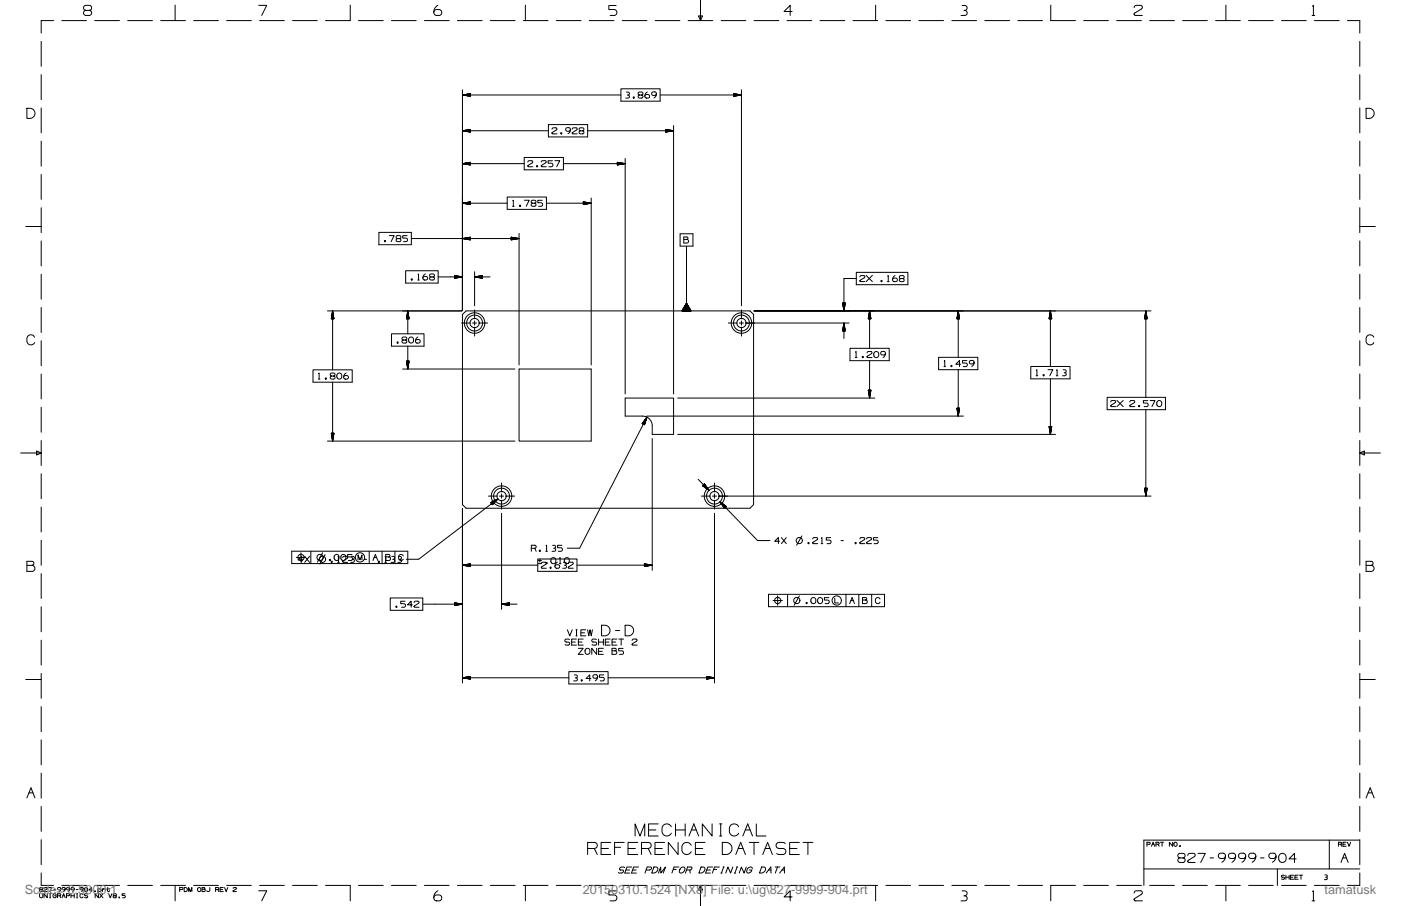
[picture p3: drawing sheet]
<svg xmlns="http://www.w3.org/2000/svg" width="432mm" height="279mm" viewBox="0 0 432 279" stroke-linecap="round" stroke-linejoin="round" font-family="sans-serif">
<defs><g id="words">
<g font-size="3.9" fill="#787878">
<text x="7.6" y="275.6">Scale= 0.5000:1</text>
<text x="179.6" y="275.6">20150310.1524 [NX8] File: u:\ug\827-9999-904.prt</text>
<text x="408.2" y="275.6">tamatusk</text>
</g>
</g></defs>
<g fill="none" stroke="#000" stroke-width=".31">
<path d="M12.7 12.8v7.7M16.5 6.4h-3.8v3.8M19 6.4h7.7M26 1.9l.4-.2h1.1a.78 .78 0 0 1 .7 .7 .78 .78 0 0 1-.7 .8 .78 .78 0 0 1 .7 .8 .78 .78 0 0 1-.7 .8h-1a.78 .78 0 0 1-.7-.8 .78 .78 0 0 1 .7-.8l-.7-.4zM26.5 3.2h1M29.2 6.4h7.6M39.4 6.4h7.6M49.5 6.4h7.6M54 1.6v4.8M59.7 6.4h7.6M69.8 6.4h7.7M79.7 1.7h2.5l-1.5 3.1"/>
<path d="M80 6.4h7.6M90.2 6.4h7.6M107.9 1.6v4.8h-7.6M110.5 6.4h7.6M120.6 6.4h7.7M130.8 6.4h7.6M134 3.1l1.4-.2a.92 .92 0 0 1 .8 .9 .92 .92 0 0 1-.8 1h-.9a.92 .92 0 0 1-.8-.7 .92 .92 0 0 1 .3-1zM135 1.7a2.26 2.26 0 0 0-1.3 2.2M141 6.4h7.6M151.1 6.4h7.6M161.3 6.4h7.6M161.9 1.6v4.8"/>
<path d="M171.4 6.4h7.7M181.6 6.4h7.6M189.9 1.7h-2.3v1.2h1.7a.91 .91 0 0 1 .8 .9 .91 .91 0 0 1-.8 1h-1.3M191.8 6.4h7.6M201.9 6.4h7.6M212.1 6.4h7.6M215.3 4.9h1.2l-.6 1.4zM215.9 0v6.4M222.2 6.4h7.7M232.4 6.4h7.6M242.6 6.4h7.6M244.1 3.5h-2.4l1.8-1.8v3.1"/>
<path d="M252.7 6.4h7.6M262.9 6.4h7.6M269.9 1.6v4.8M273 6.4h7.7M283.2 6.4h7.6M293.4 6.4h7.6M296.5 1.7h.9a.76 .76 0 0 1 .7 .8 .76 .76 0 0 1-.8 .7M297.1 3.2a.8 .8 0 0 1 1 .6 .8 .8 0 0 1-.7 1h-1.2M303.5 6.4h7.6M313.7 6.4h7.6M323.8 1.6v4.8h7.7M334 6.4h7.6"/>
<path d="M344.2 6.4h7.6M349.5 2.3l.4-.6h1.6a.6 .6 0 0 1 .6 .4 .6 .6 0 0 1-.3 .6l-2.1 1.3-.2 .4 .3 .4h2.3M354.3 6.4h7.6M364.5 6.4h7.6M374.6 6.4h7.7M377.8 1.6v4.8M384.8 6.4h7.6M395 6.4h7.6M404.4 4.8h.8M404.5 1.9l.3-.2v3.1M405.1 6.4h7.6M415.3 6.4h3.8v3.8"/>
<path d="M419.1 12.8v7.7M8.3 33.4h.9a1.55 1.55 0 0 1 1.6 1.6 1.55 1.55 0 0 1-1.6 1.5h-.9zM12.7 23v7.7M12.7 33.3v7.7M142.5 29.3l2.4-.4v.8zM142.5 27.7v68M142.5 29.3h48.9M142.8 29.3h2.1M142.9 29.2h2M143.2 29.4h1.7M143.4 29.2h1.5M143.7 29.5h1.2"/>
<path d="M143.8 29.1h1.1M144.1 29.6h.8M144.3 29h.6M144.6 29.6h.3M144.7 28.9h.2M144.9 39.9h.1M169 38.4h12.1v3.8h-12.1zM170.1 39.8l.4-.4h.9l.3 .3-.2 .4-1.3 .9M174.4 39.6l1.1-.2 .3 .8-.4 .2h-.8l-.2-.3zM175.8 39.9l-.2 .8-.5 .5M176.4 39.8l.3-.4h.9l.3 .3-.2 .4-1.3 .9M191.4 27.4h12.1v3.8h-12.1z"/>
<path d="M193.1 28.4h.5a.46 .46 0 0 1 .4 .5 .46 .46 0 0 1-.5 .4M193.4 29.3a.48 .48 0 0 1 .6 .4 .48 .48 0 0 1-.4 .5h-.7M197.1 29.3a.47 .47 0 0 0-.4 .5 .47 .47 0 0 0 .4 .4h.6a.48 .48 0 0 0 .4-.3 .48 .48 0 0 0-.1-.5M197.1 29.3h.6M197.8 29.3h.1M197.8 29.3a.46 .46 0 0 0 .4-.5 .46 .46 0 0 0-.5-.4h-.6a.47 .47 0 0 0-.4 .4 .47 .47 0 0 0 .4 .5M197.9 29.3l.1 .1M198.9 29.3l1-.1 .3 .7-.4 .3h-.8l-.3-.5zM199.5 28.4l-.6 .5-.2 .8M200.9 28.5l1-.1 .4 .6-.4 .4h-.7l-.3-.3zM202.3 28.9l-.2 .8-.5 .5M203.5 29.3h25"/>
<path d="M205.2 39.9v.8l2.4-.4M205.2 39.9l2.4 .4M205.2 39.9h.1M205.2 40h.5M207.6 38.7v82.8M226.1 28.9v.8l2.4-.4M226.1 28.9l2.4 .4M226.1 28.9h.2M226.1 28.9l.7 .1M226.1 29l1.1 .1M226.1 29.1l1.6 .1M226.1 29.2h2"/>
<path d="M226.5 29.6l-.4 .1M226.9 29.6h-.8M227.4 29.5h-1.3M227.8 29.4l-1.7 .1M228.3 29.3l-2.2 .1M228.5 27.7v66.6M419.1 23v7.7M419.1 33.3v7.7M421 33.4h1a1.55 1.55 0 0 1 1.5 1.6 1.55 1.55 0 0 1-1.5 1.5h-1zM12.7 43.5v7.7M12.7 53.8v7.7M142.5 50.5l2.4-.4v.8z"/>
<path d="M142.5 40.3l2.4-.4v.8zM142.5 50.5h19.1M142.5 40.3h26.5M142.8 50.4h2.1M142.8 40.4h2.1M142.9 50.5h2M143.1 40.2h1.8M143.1 40.4h1.8M143.2 50.4h1.7M143.4 50.6h1.5M143.5 40.2h1.4M143.5 40.5h1.4"/>
<path d="M143.7 50.3h1.2M143.8 50.7h1.1M144 40.1h.9M144.1 40.6h.8M144.3 50.2h.6M144.3 50.8h.6M144.4 40h.5M144.6 40.7h.3M144.7 50.1h.2M144.7 50.8h.2M161.6 48.6h12.1v3.8h-12.1zM162.7 50l.3-.4 1.1 .1v.4l-1.4 1.1 .2 .2h1.3"/>
<path d="M166.8 50l.4-.4 1.1 .1v.4l-1.5 1.1 .2 .2h1.4M170.1 41l.2 .3h1.4M170.2 41h-.1M170.3 49.6h-1.4v.7h1a.55 .55 0 0 1 .5 .6 .55 .55 0 0 1-.5 .5h-.7M171 49.6h1.5l-.9 1.8M173.7 50.5h19M176.4 41l.1 .3h1.4M176.4 41h.1M178.9 40.3a.47 .47 0 0 0-.4 .5 .47 .47 0 0 0 .4 .5h.6a.47 .47 0 0 0 .5-.5 .47 .47 0 0 0-.4-.5M178.9 40.3a.47 .47 0 0 1-.4-.4 .47 .47 0 0 1 .4-.5h.6a.47 .47 0 0 1 .5 .5 .47 .47 0 0 1-.5 .4h.1M178.9 40.3h.6M181.1 40.3h26.5"/>
<path d="M190.3 50.1v.8l2.4-.4M190.3 50.1l2.4 .4M190.3 50.1h.2M190.3 50.1l.6 .1M190.3 50.2l1.3 .1M190.3 50.3l1.7 .1M190.3 50.4h2.2M190.5 50.8l-.2 .1M190.9 50.8h-.6M191.4 50.7h-1.1M191.9 50.6l-1.6 .1M192.3 50.5l-2 .1"/>
<path d="M192.7 48.9v72.6M205.2 40l1 .1M205.2 40.1l1.4 .1M205.2 40.2h1.9M205.6 40.7h-.4M206 40.6h-.8M206.6 40.5l-1.4 .1M207.1 40.4l-1.9 .1M207.4 40.4h-2.2M419.1 43.5v7.7M419.1 53.8v7.7M7.9 69.8h4.8"/>
<path d="M12.7 64.1v7.6M12.7 74.3v7.7M116.8 71.7h10v3.8h-10zM120 72.7h1.5l-.9 1.8M122.5 73.6a.47 .47 0 0 0-.4 .5 .47 .47 0 0 0 .4 .4h.6a.47 .47 0 0 0 .5-.4 .47 .47 0 0 0-.4-.5M122.5 73.6a.47 .47 0 0 1-.4-.5 .47 .47 0 0 1 .4-.4h.6a.47 .47 0 0 1 .5 .4 .47 .47 0 0 1-.5 .5h.1M122.5 73.6h.6M125.5 72.7h-1.4v.7h1a.55 .55 0 0 1 .5 .6 .55 .55 0 0 1-.5 .5h-.7M126.8 73.6h33.2M142.5 62.7l2.4-.4v.8zM142.5 73.6l2.4-.4v.8zM142.5 62.7h13.8"/>
<path d="M142.8 62.7h2.1M142.8 73.5h2.1M142.9 62.6h2M142.9 73.6h2M143.2 62.8h1.7M143.2 73.5h1.7M143.4 62.5h1.5M143.4 73.7h1.5M143.7 62.9h1.2M143.7 73.4h1.2M143.8 73.8h1.1M143.8 62.4h1.1"/>
<path d="M144.1 62.9h.8M144.1 73.3h.8M144.3 62.4h.6M144.3 73.9h.6M144.6 63h.3M144.6 73.2h.3M144.7 62.3h.2M144.7 73.9h.2M156.3 60.8h12.1v3.8h-12.1zM157.6 73.2v.8l2.4-.4M157.6 73.2l2.4 .4M157.6 73.2h.3"/>
<path d="M157.6 73.2l.8 .1M157.6 73.3l1.2 .1M157.6 73.4l1.7 .1M157.6 73.5h2.2M157.8 73.9l-.2 .1M158 63.6h.5M158.1 61.9l.1-.1v1.8M158.2 73.9h-.6M158.7 73.8h-1.1M159.1 73.7l-1.5 .1M159.6 73.6l-2 .1M160 72v40.5"/>
<path d="M161.6 61.8h1.5l-.9 1.8M164.2 62.7a.47 .47 0 0 0-.5 .4 .47 .47 0 0 0 .5 .5h.5a.47 .47 0 0 0 .5-.4 .47 .47 0 0 0-.4-.5M164.2 62.7h.5M164.8 62.7a.46 .46 0 0 0 .4-.5 .46 .46 0 0 0-.5-.4h-.5a.47 .47 0 0 0-.5 .4 .47 .47 0 0 0 .5 .5M164.8 62.7h.1M167.1 61.8h-1.3v.7h1a.55 .55 0 0 1 .4 .6 .55 .55 0 0 1-.4 .5h-.8M168.4 62.7h13.8M179.8 62.3v.8l2.4-.4M179.8 62.3l2.4 .4M179.8 62.3h.2M179.8 62.3l.7 .1M179.8 62.4h1.1"/>
<path d="M179.8 62.5h1.6M179.8 62.5l2 .1M180.2 63l-.4 .1M180.6 62.9l-.8 .1M181.1 62.9h-1.3M181.5 62.8h-1.7M182 62.7l-2.2 .1M182.2 61.1v51.4M209.6 72.1h4v3.8h-4zM210.8 73.8h.9a.38 .38 0 0 0 .3-.4 .38 .38 0 0 0-.3-.3h-.9v1.9h.9a.56 .56 0 0 0 .5-.6 .56 .56 0 0 0-.5-.6M211.6 75.9v20M419.1 64.1v7.6"/>
<path d="M419.1 74.3v7.7M419.1 69.8h4.8M12.7 84.6v7.7M12.7 94.8v7.7M100.9 95.9h41.5M102.1 98.2v.1M102.2 97.8v.5M102.3 97.3v1M102.3 96.9v1.4M102.4 96.4v1.9M102.5 95.9l.4 2.4h-.8zM102.5 95.9v18.2"/>
<path d="M102.5 96v2.3M102.6 96.4v1.9M102.7 96.9v1.4M102.8 97.3v1M102.8 97.8v.5M102.9 98.2v.1M125 83.5h10v3.8h-10zM125.3 98.1v.2M125.4 97.6v.7M125.5 97.2v1.1M125.5 96.7v1.6M125.6 96.3v2"/>
<path d="M125.7 95.9l.4 2.4h-.8zM125.7 95.9v7M125.7 96.1v2.2M125.8 96.6v1.7M125.9 97v1.3M125.9 97.5v.8M126 97.9v.4M128.7 86.3h.5M128.8 84.6l.2-.1v1.8M130.5 85.4h1.1l.1 .8-1.1 .1-.3-.4zM131.1 84.5l-.6 .5-.2 .8M132.5 84.6l.9-.1a.47 .47 0 0 1 .5 .4 .47 .47 0 0 1-.5 .5 .47 .47 0 0 1 .5 .5 .47 .47 0 0 1-.5 .4h-.5a.47 .47 0 0 1-.5-.4 .47 .47 0 0 1 .5-.5l-.5-.2z"/>
<path d="M132.9 85.4h.5M135 85.4h7.5M140.1 85l2.4 .4-2.4 .4zM140.1 85h.2M140.1 85.1h.5M140.1 85.1l1 .1M140.1 85.2l1.6 .1M140.1 85.3h2.1M140.5 85.7l-.4 .1M140.9 85.7h-.8M141.4 85.6h-1.3M141.9 85.5l-1.8 .1"/>
<path d="M142.2 99.6h2.8M142.3 85.4l-2.2 .1M143.6 95.9h87.6l1.1 1.1v58.6l-1.1 1.1h-87.6l-1.1-1.1v-58.6zM145.6 99.6h1.3M146.3 85.4l2.4-.4v.8zM146.3 83.8v10.5M146.3 95.6v2.7M146.3 99v1.3M146.3 85.4h4.7M146.5 85.4h2.2M146.7 85.3h2M147 85.5h1.7"/>
<path d="M147.1 85.3h1.6M147.4 85.6h1.3M147.5 99.6h2.8M147.7 85.2h1M147.9 85.7h.8M148.2 85.1h.5M148.3 85.7h.4M148.5 85h.2M210.2 95.8v.1M210.3 95.7v.2M210.4 95.6v.3M210.5 95.4v.5"/>
<path d="M210.5 95.3v.6M210.6 95.2v.7M210.7 95v.9M210.8 94.9v1M210.8 94.8v1.1M210.9 94.6v1.3M211 94.5v1.4M211.1 94.4v1.5M211.1 94.2v1.7M211.2 94.1v1.8M211.3 94v1.9M211.4 93.8v2.1"/>
<path d="M211.5 93.7v2.2M211.5 93.6v2.3M211.6 93.5v2.4M211.7 93.7v2.2M211.8 93.8v2.1M211.9 93.9v2M211.9 94.1v1.8M212 94.2v1.7M212.1 94.3v1.6M212.2 94.5v1.4M212.3 94.6v1.3M212.3 94.8v1.1"/>
<path d="M212.4 94.9v1M212.5 95v.9M212.6 95.2v.7M212.6 95.3v.6M212.7 95.4v.5M212.8 95.6v.3M212.9 95.7v.2M213 95.8v.1M224.5 99.6h2.8M227.9 99.6h1.3M228.5 95.6v2.7M228.5 99v1.3"/>
<path d="M229.8 99.6h31.9M232.4 95.9h122.3M259.7 93.5h.8l-.4 2.4zM259.7 93.5l.1 .3M259.8 93.5v.8M259.9 93.5v1.2M259.9 93.5l.1 1.7M260 93.5l.1 2.2M260.1 99.8v2.2M260.1 99.6l.4 2.4h-.8M260.1 99.6v4.8M260.1 99.6l-.4 2.4"/>
<path d="M260.2 100v2M260.2 93.5v2M260.3 93.5l-.1 1.5M260.4 93.5l-.1 1.1M260.5 93.5l-.1 .6M260.5 93.5v.2M263.9 84h15.9v3.8h-15.9zM263.9 85.9h-3.8v10M265 85.4l.4-.4 1.1 .1v.4l-1.5 1.1 .2 .2h1.4M266.9 84.9l2 1.9M267.6 98.2v.1M267.7 97.8v.5"/>
<path d="M267.8 97.3v1M267.9 96.9v1.4M267.9 96.4v1.9M268 95.9l.4 2.4h-.8zM268 95.9v11.5M268 96v2.3M268.1 96.4v1.9M268.2 96.9v1.4M268.3 97.5v.8M268.4 97.9v.4M268.9 84.9l-2 1.9M273.5 86.8h.5"/>
<path d="M273.6 85.1l.2-.1v1.8M275.2 86l1.1-.2 .2 .8-.3 .2h-.8l-.3-.3zM275.9 85l-.6 .5-.2 .8M277.6 85.9a.47 .47 0 0 0-.4 .5 .47 .47 0 0 0 .4 .4h.6a.48 .48 0 0 0 .5-.3 .48 .48 0 0 0-.2-.5M277.6 85.9h.6M278.3 85.9l.1 .1M278.3 85.9a.46 .46 0 0 0 .4-.5 .46 .46 0 0 0-.5-.4h-.6a.47 .47 0 0 0-.4 .4 .47 .47 0 0 0 .4 .5M278.3 85.9h.1M278.4 86h.1M295 97.9v.4M295.1 97.5v.8M295.1 97v1.3"/>
<path d="M295.2 96.6v1.7M295.3 96.1v2.2M295.3 95.9l.4 2.4h-.8zM295.3 95.9v14.3M295.4 96.3v2M295.5 96.7v1.6M295.6 97.2v1.1M295.6 97.6v.7M295.7 98.1v.2M323.3 98.2v.1M323.4 97.8v.5M323.5 97.3v1"/>
<path d="M323.6 96.9v1.4M323.7 96.4v1.9M323.7 96v2.3M323.7 95.9l.4 2.4h-.8zM323.7 95.9v17.1M323.8 96.4v1.9M323.9 96.9v1.4M324 97.3v1M324.1 97.8v.5M324.1 98.2v.1M352.8 98.2v.1M352.8 97.8v.5"/>
<path d="M352.9 97.3v1M353 96.9v1.4M353.1 96.4v1.9M353.2 95.9l.4 2.4h-.8zM353.2 95.9v26.6M353.2 96v2.3M353.2 96.4v1.9M353.3 96.9v1.4M353.4 97.3v1M353.5 97.9v.4M353.6 98.2v.1M419.1 84.6v7.7"/>
<path d="M419.1 94.8v7.7M10.7 104a1.25 1.25 0 0 0-1.4-.7 1.25 1.25 0 0 0-1 1.2v.6a1.25 1.25 0 0 0 1 1.2 1.25 1.25 0 0 0 1.4-.7M12.7 105.1v7.7M12.7 115.3v7.7M96.5 114.1h12.1v3.8h-12.1zM98.1 116.9h.5M98.2 115.2l.2-.2v1.9M102.2 116a.47 .47 0 0 0-.4 .4 .47 .47 0 0 0 .4 .5h.6a.47 .47 0 0 0 .5-.4 .47 .47 0 0 0-.4-.5M102.2 116h.6M102.5 117.9v18.1M102.9 116a.46 .46 0 0 0 .4-.5 .46 .46 0 0 0-.5-.5h-.6a.47 .47 0 0 0-.4 .5 .47 .47 0 0 0 .4 .5M102.9 116h.1"/>
<path d="M106.1 115.9h1l.3 .7-.5 .3h-.7l-.3-.5zM106.7 115l-.6 .6-.2 .8M120.7 102.9h10v3.9h-10zM124.1 113.8h34.6M124.4 104.9a.47 .47 0 0 0-.5 .4 .47 .47 0 0 0 .5 .5h.5a.47 .47 0 0 0 .5-.4 .47 .47 0 0 0-.4-.5M124.4 104.9h.5M125 104.8a.46 .46 0 0 0 .4-.4 .46 .46 0 0 0-.5-.5h-.5a.47 .47 0 0 0-.5 .5 .47 .47 0 0 0 .5 .5M125 104.8v.1M125.3 111.4v.2M125.3 111.4l.1 .7M125.4 111.4l.1 1.1M125.5 111.4v1.6"/>
<path d="M125.6 111.4v2M125.7 106.8v7M125.8 111.4l-.1 2.2M125.8 111.4v1.7M125.9 111.4v1.3M126 111.4l-.1 .8M126.1 111.4l-.1 .4M126.1 111.4h-.8l.4 2.4M126.1 111.4l-.4 2.4M128.2 104.9l1-.1 .3 .7-.3 .3-.9-.1-.2-.3zM128.8 103.9l-.6 .6-.1 .8M146.3 100.9v2.7"/>
<path d="M160 113.8h22.2v22.2h-22.2zM228.5 100.9v2.7M259.8 101.7v.3M259.8 101.2v.8M259.9 100.8v1.2M260 100.3v1.7M260.2 100.5v1.5M260.3 100.9v1.1M260.4 101.4v.6M260.5 101.8v.2M262 107.4h12.1v3.8h-12.1zM263.6 110.3h.5"/>
<path d="M263.7 108.6l.2-.2v1.9M267.2 108.8l.4-.4 1.1 .1v.5l-1.5 1 .2 .3h1.4M268 111.2v11.6M271.5 108.6l1.1-.2 .3 .8-.5 .3-.7-.1-.3-.4zM272.9 109.1l-.2 .6-.5 .5M272.9 108.9v.2M289.3 110.2h12.1v3.8h-12.1zM290.9 113.1h.5M291 111.3l.2-.1v1.9M295.3 114v14.3M296.1 112.3h-1.5l1.1-1.1v1.9M298 111.2h-1.4v.8h1a.55 .55 0 0 1 .5 .5 .55 .55 0 0 1-.4 .6h-.8"/>
<path d="M298.9 111.3l1.1-.1 .2 .7-.4 .3h-.8l-.2-.3zM300.2 111.8l-.1 .7-.6 .5M300.2 111.7v.1M317.7 113h12.1v3.8h-12.1zM319.3 115.9h.5M319.4 114.2l.2-.2v1.9M323 114h1.5l-.9 1.9M323.7 116.8v17.2M325.6 115.9h.5M325.6 114.2l.2-.2v1.9M327.7 114h.5a.46 .46 0 0 1 .4 .5 .46 .46 0 0 1-.5 .4M328 114.9a.48 .48 0 0 1 .6 .4 .48 .48 0 0 1-.4 .6h-.7"/>
<path d="M419.1 105.1v7.7M419.1 115.3v7.7M423.4 104a1.25 1.25 0 0 0-1.4-.7 1.25 1.25 0 0 0-1 1.2v.6a1.25 1.25 0 0 0 1 1.2 1.25 1.25 0 0 0 1.4-.7M6.3 139.7h6.4M11.3 139.1l1.4 .6-1.4 .6zM12.7 125.6v7.7M12.7 135.9v7.6M100.9 136h57.8M102.1 133.6v.1M102.1 133.6l.1 .5M102.2 133.6l.1 1M102.3 133.6v1.4"/>
<path d="M102.4 133.6v1.9M102.6 133.6l-.1 2.4M102.7 133.6l-.1 1.9M102.7 133.6v1.4M102.8 133.6v1M102.9 133.6l-.1 .5M102.9 133.6v.1M102.9 133.6h-.8l.4 2.4M102.9 133.6l-.4 2.4M192.7 122.8h14.9v11.2h-6.6l-.1-3.4-.4-1-.8-.8-1.4-.5h-5.6zM198 130.6h-.1M198.1 130.4l-.1 .2"/>
<path d="M198.2 130.3l-.2 .3M198.2 130.2l-.2 .5M198.3 130.1l-.3 .6M198.6 129.7l-.5 1M198.7 130.8v.1M198.8 130.6l-.2 .4M198.8 129.5l-.7 1.2M198.8 130.5l-.2 .4M198.9 130.3l-.3 .6M198.9 130.2l-.4 .7M199 129.8l-.5 1.1M199.1 129.1l-.9 1.6 .7-1.4"/>
<path d="M199.2 129l-1 1.8M199.2 129.3l-.8 1.6M199.3 128.3h97.6M199.3 128.9l-.9 1.9 .9-1.8M199.4 128.7l-.8 2.3-.7-.4M199.4 128.7l-20.8 40.4h-3.8M199.4 128.7l-1.5 1.9M201 135.2v40.7M208.9 134h116.4M208.9 122.8h60.7M267.6 120.4h.8l-.4 2.4zM267.6 120.4h.1"/>
<path d="M267.6 120.4l.1 .5M267.7 120.4l.1 .9M267.8 120.4l.1 1.4M267.9 120.4v1.8M268.1 120.4l-.1 2.3M268.2 120.4l-.1 1.8M268.3 120.4l-.1 1.4M268.3 120.4v.8M268.4 120.4v.3M294.9 125.9l.1 .4M295 125.9l.1 .8M295.1 125.9v1.3"/>
<path d="M295.2 125.9v1.7M295.2 125.9l.1 2.2M295.5 125.9l-.1 2M295.5 125.9v1.6M295.6 125.9v1.1M295.7 125.9l-.1 .7M295.7 125.9v.2M295.7 125.9h-.8l.4 2.4M295.7 125.9l-.4 2.4M323.3 131.6h.1M323.4 131.6v.5M323.5 131.6v.9"/>
<path d="M323.5 131.6l.1 1.4M323.6 131.6l.1 1.8M323.7 131.6v2.3M323.9 131.6l-.1 1.8M324 131.6l-.1 1.4M324 131.6v.9M324.1 131.6v.5M324.1 131.6h.1M324.1 131.6h-.8l.4 2.4M324.1 131.6l-.4 2.4M341.2 122.5h18v3.8h-18zM342.3 123.9l.4-.4 1.1 .1v.5l-1.5 1.1 .2 .2h1.4"/>
<path d="M344.3 123.5l1.9 1.9M346.2 123.5l-1.9 1.9M348.2 123.9l.4-.4 1.1 .1v.5l-1.5 1.1 .2 .2h1.4M353.2 126.3v26.7M353.7 123.5h-1.3v.8h1a.55 .55 0 0 1 .5 .5 .55 .55 0 0 1-.5 .6h-.8M354.5 123.5h1.5l-1 1.9M419.1 139.7l1.4-.6v1.2zM419.1 125.6v7.7M419.1 135.9v7.6M419.1 139.7h6.3M12.7 146.1v7.7M12.7 156.4v7.7"/>
<path d="M142.5 156.9v53.7M150.6 153h2.7M151.3 155h.1M151.5 154.9l-.2 .1M151.6 154.8l-.3 .2M151.9 154.7l-.5 .4M151.9 155.5l-.1 .1M152 155.4l-.3 .2M152.1 155.3l-.4 .3M152.2 154.5l-.8 .6 .6-.5M152.2 155.1l-.5 .5M152.5 154.9l-.8 .6"/>
<path d="M152.6 154.3l-1.2 .8 .9-.6M152.7 154.7l-1 .8M152.7 154.3l-1.2 .9M152.9 154.5l-1.3 1 1.2-.9M153.1 154l-1.6 1.2 1.3-1M153.2 154.1l-1.6 1.3M153.4 153.9l-1.9 1.4M153.5 153.9l-1.7 1.7-.5-.6M153.5 153.9l-24.5 18.6h-3.8M153.5 153.9l-2.2 1.1M154 153h1.2M154.6 149v2.7"/>
<path d="M154.6 152.4v1.2M154.6 154.3v2.7M154.6 158.3v29.6M155.9 153h2.7M215.2 147.8l3.3 3.4M216.2 153h2.7M216.5 149.8l.6-.6 1.4 2zM216.5 149.8l.2 .1M216.7 149.6l1.3 1.2M216.8 149.5l1.5 1.6M216.8 150l-.2-.3 .5 .5M216.9 149.4l1.4 1.5"/>
<path d="M216.9 149.4l1.1 1.1M217 149.3l.8 .9M217.1 149.2l.1 .2M217.1 149.2l.1 .1M217.3 149.5l-.2-.2 .4 .5M217.5 150.5l-.8-.8 .9 .9M219.6 153h1.2M220.2 149v2.7M220.2 152.4v1.2M220.2 154.3v2.7M220.2 158.3v52.3M221.5 153h133.2"/>
<path d="M221.9 154.7l2 1.5-.6 .6zM221.9 154.7l11.6 12h3.8M222 154.9l1.5 1.6M222.2 155l1.5 1.4-1.1-1.1M222.3 155.3l1.2 1.3M222.4 155.4l1.1 1.2M222.6 155.7l.8 .9M222.7 155.3l1 1.1M222.7 156l.7 .7M222.9 156.2l.4 .5-.2-.2M223.1 155.6l.7 .7M223.2 156.6l.1 .1"/>
<path d="M223.3 156.7v.1M223.3 155.8l.5 .5M223.6 156l.2 .2M223.7 156.1l.2 .1M223.8 156.2h.1M352.8 150.6h.1M352.8 150.6v.5M352.9 150.6v1M352.9 150.6l.1 1.4M353 150.6l.1 1.9M353.2 150.6v2.3M353.3 150.6l-.1 1.9"/>
<path d="M353.4 150.6l-.1 1.4M353.5 150.6l-.1 1M353.5 150.6v.3M353.6 150.6h.1M353.6 150.6h-.8l.4 2.4M353.6 150.6l-.4 2.4M419.1 146.1v7.7M419.1 156.4v7.7M8.3 174.4h1.6a.63 .63 0 0 0 .5-.7 .63 .63 0 0 0-.6-.6h-1.5v3.1h1.5a.93 .93 0 0 0 1-.9 .93 .93 0 0 0-1-.9M12.7 166.6v7.7M12.7 176.9v7.7M89.9 170h35.8v3.8h-35.8z"/>
<path d="M91.3 171.9h2.9M92.7 170.5v2.9M93.3 172.7h-1.5l1.2-1.1v1.8M93.9 171.6l1.5 1.8M95.4 171.6l-1.5 1.8M95.8 170v3.8M99.4 170.5l-1.6 2.9M100.2 171l-1.6 2.9M104.1 173.4h.5M104.2 171.7l.1-.1v1.8M105.6 172l.4-.4h.9l.3 .3-.2 .3-1.4 .9M105.6 173.2l.2 .2h1.4"/>
<path d="M105.6 173.1v.1M108.3 171.6h.5a.46 .46 0 0 1 .4 .5 .46 .46 0 0 1-.5 .4M108.5 171h-1.4v.8h1a.55 .55 0 0 1 .5 .5 .55 .55 0 0 1-.4 .5h-.8M108.6 172.5a.48 .48 0 0 1 .6 .4 .48 .48 0 0 1-.4 .5h-.7M110.3 172.7v-1.6l.7 1.6 .6-1.6v1.6M112.3 172.5h.7M113.8 170v3.8M114.9 172.8l.8-1.8 .7 1.8M115.3 171.9h.7M117.8 170v3.8M118.6 173.4h.5M118.7 171.7l.2-.1v1.8"/>
<path d="M118.9 171.7h1a.38 .38 0 0 0 .3-.4 .38 .38 0 0 0-.4-.3h-.9v1.8h.9a.56 .56 0 0 0 .6-.5 .56 .56 0 0 0-.6-.6M120.7 171.6h.6a.46 .46 0 0 1 .4 .5 .46 .46 0 0 1-.5 .4M121.1 172.5a.48 .48 0 0 1 .6 .4 .48 .48 0 0 1-.4 .5h-.8M121.7 170v3.8M122.8 171.6h.5a.46 .46 0 0 1 .4 .5 .46 .46 0 0 1-.4 .4M123.1 172.5a.48 .48 0 0 1 .6 .4 .48 .48 0 0 1-.4 .5h-.7M124.3 171.4a.75 .75 0 0 0-.9-.4 .75 .75 0 0 0-.5 .7v.4a.75 .75 0 0 0 .5 .7 .75 .75 0 0 0 .9-.4M142.5 174.3l2.4-.4v.8M142.5 174.3h23.2M142.5 174.3l2.4 .4M142.8 174.3h2.1M142.9 174.2h2"/>
<path d="M143.4 174.4h1.5M143.4 174.2h1.5M143.8 174.5h1.1M143.8 174.1h1.1M144.3 174.6h.6M144.3 174h.6M144.7 174.7h.2M144.7 173.9h.2M163.8 170v-1.9h1a.47 .47 0 0 1 .5 .5 .47 .47 0 0 1-.5 .5l.5 .9M163.8 169.1h1M165.7 172.4h12.1v3.8h-12.1zM165.9 173.8h1"/>
<path d="M165.9 172.9h1M166.4 172.4v.9M166.8 173.8l.4-.4 1.1 .1v.4l-1.5 1.1 .2 .2h1.4M168.2 170h.5M168.3 168.3l.2-.2v1.9M170.3 168.2h.6a.46 .46 0 0 1 .4 .5 .46 .46 0 0 1-.5 .4M170.7 169.1a.48 .48 0 0 1 .6 .3 .48 .48 0 0 1-.4 .6h-.8M171.2 174.4l1-.2 .3 .7-.5 .3h-.7l-.2-.4zM171.8 173.4l-.6 .5-.2 .8M172.4 173.8h.5M172.5 172.1l.1-.1v1.8M173.2 168.2h-1.3v.7h1a.55 .55 0 0 1 .4 .6 .55 .55 0 0 1-.4 .5h-.8"/>
<path d="M173.6 173.4h.6a.46 .46 0 0 1 .4 .5 .46 .46 0 0 1-.5 .4M174 174.3a.48 .48 0 0 1 .6 .4 .48 .48 0 0 1-.4 .5h-.7M175.1 173.8l.4-.4h.9l.3 .3-.2 .3-1.3 .9M175.1 175l.2 .2h1.4M175.2 174.9l-.1 .1M177.8 174.3h23.2M198.6 173.9l2.4 .4-2.4 .4zM198.6 173.9h.2M198.6 174h.7M198.6 174l1.1 .1M198.6 174.1l1.6 .1M198.6 174.2h2"/>
<path d="M198.8 174.7h-.2M199.3 174.6h-.7M199.7 174.5l-1.1 .1M200.2 174.4l-1.6 .1M200.8 174.3l-2.2 .1M240.3 166.9h-1.5l1.1-1.1v1.9M240.8 165.8l1.5 1.9M242.3 165.8l-1.5 1.9M247.1 165.3l-1.6 2.9M250.5 166.2l.3-.4h1l.2 .3-.1 .3-1.4 1M250.5 167.4l.2 .3h1.3M250.5 167.4h.1"/>
<path d="M253.1 167.7h.5M253.2 165.9l.1-.1v1.9M256 165.8h-1.3v.8h.9a.55 .55 0 0 1 .5 .5 .55 .55 0 0 1-.4 .6h-.8M259.2 166.7h.7M265 166.2l.4-.4 1 .1v.5l-1.4 1 .2 .3h1.3M267.1 166.2l.3-.4 1.1 .1v.5l-1.4 1 .2 .3h1.3M270.5 165.8h-1.3v.8h1a.55 .55 0 0 1 .5 .5 .55 .55 0 0 1-.5 .6h-.8M419.1 166.6v7.7M419.1 176.9v7.7M421 173.1h1.6a.63 .63 0 0 1 .6 .6 .63 .63 0 0 1-.5 .7 .93 .93 0 0 1 .8 .9 .93 .93 0 0 1-.9 .9h-1.6zM421 174.4h1.7M12.7 187.1v7.7"/>
<path d="M12.7 197.4v7.7M120.3 184.4h10v3.8h-10zM124.8 185.4h-1.3v.8h1a.55 .55 0 0 1 .5 .5 .55 .55 0 0 1-.5 .6h-.8M127.1 186.5h-1.5l1.1-1.1v1.9M127.6 185.8l.4-.4 1.1 .1v.5l-1.5 1 .2 .3h1.4M130.3 186.3h12.2M140.1 185.9l2.4 .4-2.4 .4zM140.1 185.9h.2M140.1 186h.7M140.1 186l1.1 .1M140.1 186.1l1.6 .1M140.1 186.2h2.1"/>
<path d="M140.3 186.7h-.2M140.8 186.6l-.7 .1M141.2 186.5l-1.1 .1M141.7 186.5h-1.6M142.3 186.4h-2.2M154.6 186.3l2.4-.4v.8M154.6 186.3h4.7M154.6 186.3l2.4 .4M154.8 186.4h2.2M155 186.2h2M155.4 186.5h1.6M155.4 186.2h1.6"/>
<path d="M155.9 186.5h1.1M155.9 186.1h1.1M156.3 186.6h.7M156.3 186h.7M156.8 186.7h.2M156.8 185.9h.2M174.9 194.2l.7 1.9 .8-1.9M175.5 197.3l-1-.2a.47 .47 0 0 0-.4 .4 .47 .47 0 0 0 .4 .5h.6a.47 .47 0 0 1 .5 .5 .47 .47 0 0 1-.5 .4l-.9-.1M176.2 198h1.1M177.5 196.1h.4M177.5 194.2h.4M177.7 197.1h-1.5v1.8h1.5"/>
<path d="M177.7 194.2v1.9M178.2 199.9h1.5l-1.5 1.9h1.5M178.3 198h1.1M179 195.2h1.2M179.7 197.1h-1.4v1.8h1.4M180.5 194.2h-1.5v1.9h1.5M181.1 194.2l.4 1.9 .3-1.9 .4 1.9 .4-1.9M183.8 197.3l-1-.2a.47 .47 0 0 0-.4 .4 .47 .47 0 0 0 .4 .5h.6a.47 .47 0 0 1 .5 .5 .47 .47 0 0 1-.5 .4l-.9-.1M183.9 199.9v1.9l-1.5-1.9v1.9M184.5 198h1.5M184.5 197.1v1.8M185.4 192.8h1a1.63 1.63 0 0 1 1.6 1.7 1.63 1.63 0 0 1-1.6 1.6h-1z"/>
<path d="M186 199.9h-1.5v1.9h1.5M186 197.1v1.8M186.6 198h1.1M188 197.1h-1.4v1.8h1.4M188.6 198h1.2M189.7 194.5h1.3M190.1 197.1h-1.5v1.8h1.5M190.7 197.1h1.5M191.4 197.1v1.8M192 200h-1.3v.7h1a.55 .55 0 0 1 .5 .5 .55 .55 0 0 1-.5 .6h-.8M192.7 192.8h.9a1.63 1.63 0 0 1 1.7 1.7 1.63 1.63 0 0 1-1.7 1.6h-.9zM194.8 197.5l.4-.4 1.1 .1v.4l-1.5 1.1 .2 .2h1.4"/>
<path d="M236.9 183.3h35.7v3.8h-35.7zM238.2 185.2h2.9M239.7 183.8v2.8M242.7 183.3v3.8M246.4 183.8l-1.6 2.8M255.4 184.3h-1.3v.8h1a.55 .55 0 0 1 .5 .5 .55 .55 0 0 1-.5 .5h-.8M257.3 184.4v1.5h1.1M260.7 183.3v3.8M261.9 186.1l.7-1.8 .8 1.8M262.3 185.2h.7M264.7 183.3v3.8M265.8 185h1a.38 .38 0 0 0 .3-.4 .38 .38 0 0 0-.4-.3h-.9v1.8h1a.56 .56 0 0 0 .5-.5 .56 .56 0 0 0-.5-.6"/>
<path d="M268.7 183.3v3.8M271.2 184.7a.75 .75 0 0 0-.8-.4 .75 .75 0 0 0-.6 .7v.4a.75 .75 0 0 0 .6 .7 .75 .75 0 0 0 .8-.4M419.1 187.1v7.7M419.1 197.4v7.7M7.9 209.5h4.8M12.7 207.7v7.7M12.7 217.9v7.7M142.5 209l2.4-.4v.8zM142.5 209h32.8M142.8 209h2.1M142.9 209.1h2M143.2 208.9h1.7"/>
<path d="M143.4 209.2h1.5M143.7 208.8h1.2M143.8 209.2h1.1M144.1 208.8h.8M144.3 209.3h.6M144.6 208.7h.3M144.7 209.4h.2M175.3 207.1h12.1v3.8h-12.1zM177 208.1h.5a.46 .46 0 0 1 .4 .5 .46 .46 0 0 1-.4 .4M177.4 209a.48 .48 0 0 1 .5 .4 .48 .48 0 0 1-.4 .6h-.7M180.6 200.1h.9l.3 .9a.75 .75 0 0 1-.7 .8 .75 .75 0 0 1-.8-.8zM182.1 209.2h-1.5l1.2-1.1v1.9"/>
<path d="M182.8 208.3l1.1-.2 .2 .8-.3 .2h-.8l-.3-.3zM184.2 208.6l-.2 .8-.6 .5M184.5 200.9h1.1M186.1 208.1h-1.3v.8h1a.55 .55 0 0 1 .4 .5 .55 .55 0 0 1-.4 .6h-.8M187.4 209h32.8M188.6 200.7h1a.38 .38 0 0 0 .3-.4 .38 .38 0 0 0-.3-.4h-1v1.9h1a.56 .56 0 0 0 .5-.6 .56 .56 0 0 0-.5-.5M217.8 208.6v.8l2.4-.4M217.8 208.6l2.4 .4M217.8 208.6l.4 .1M217.8 208.7l.8 .1M217.8 208.8h1.3M217.8 208.9h1.7"/>
<path d="M217.8 208.9l2.2 .1M218 209.4h-.2M218.5 209.3l-.7 .1M218.9 209.2l-1.1 .1M219.4 209.2h-1.6M219.8 209.1h-2M419.1 207.7v7.7M419.1 217.9v7.7M419.1 209.5h4.8M12.7 228.2v7.7M12.7 238.4v7.7M419.1 228.2v7.7"/>
<path d="M419.1 238.4v7.7M8.3 246.1l1.2-3.1 1.3 3.1M8.9 244.5h1.2M12.7 248.7v7.7M12.7 258.9v7.7M188.2 259.8h-2.9v3.7h2.9M192.4 259.8h-3v3.7M195.7 257.8v-3.7l1.5 3.7 1.5-3.7v3.7M196.5 259.8h-2.9v3.7h2.9M199.9 255.9h2.3M202.9 254.1h-3v3.7h3M204.8 259.8h-2.9v3.7h2.9"/>
<path d="M206.9 255a1.5 1.5 0 0 0-1.7-.9 1.5 1.5 0 0 0-1.2 1.5v.7a1.5 1.5 0 0 0 1.2 1.5 1.5 1.5 0 0 0 1.7-.9M208.2 255.9h3M208.2 254.1v3.7M209 259.8v3.7l-3-3.7v3.7M211.2 254.1v3.7M212.3 257.8l1.6-3.7 1.4 3.7M213.1 255.9h1.5M217.3 259.8h-3v3.7h3M219.5 254.1v3.7l-3-3.7v3.7M221.8 257.8h.7M221.8 254.1h.7M222.1 254.1v3.7"/>
<path d="M222.6 259.8h1.1a1.86 1.86 0 0 1 1.9 1.9 1.86 1.86 0 0 1-1.9 1.8h-1.1zM227.7 255a1.5 1.5 0 0 0-1.7-.9 1.5 1.5 0 0 0-1.2 1.5v.7a1.5 1.5 0 0 0 1.2 1.5 1.5 1.5 0 0 0 1.7-.9M229 257.8l1.5-3.7 1.4 3.7M229.7 255.9h1.5M230.9 259.8h3M232.4 259.8v3.7M233.1 254.1v3.7h3M246.4 259.8h-3v3.7h3M247.5 259.8h3M249 259.8v3.7M357.7 259.7h1M358.2 259.7v1.3"/>
<path d="M361.4 259.7v1.3l-1-1.3v1.3M409.7 259.1v8.9M414.9 259.7h-1v1.3h1M415.3 259.7l.5 1.3 .5-1.3M419.1 248.7v7.7M419.1 258.9v7.7M419.1 259.1h-66.6v13.9M421 246.1l1.3-3.1 1.2 3.1M421.7 244.5h1.2M12.2 275.6v.8a.5 .5 0 0 0 .5 .5 .5 .5 0 0 0 .5-.5v-.8M12.5 274.3l-.3 .3 .3 .4 .6-.1 .1-.4-.3-.2M12.5 274.3h.4"/>
<path d="M12.7 269.2v3.8h3.8M12.9 274.3l.3-.1-.1-.4-.7-.1-.2 .4 .3 .2M12.9 274.3h.1M13.6 274l.2-.3 .8 .2-1 .9M13.6 274.8l1 .2M13.6 274.8h.1M14.6 275.6v1.3l-1-1.3v1.3M15 273.7h1l-.7 1.3M15.3 276.9h.3M15.3 275.6h.3M15.5 275.6v1.3M16.6 274.3h.5"/>
<path d="M17.3 275.9a.5 .5 0 0 0-.6-.3 .5 .5 0 0 0-.4 .5v.3a.51 .51 0 0 0 .6 .5 .51 .51 0 0 0 .4-.7h-.5M17.7 276.9v-1.3l1 .2v.3l-.3 .1 .3 .7M17.7 276.2h.7M18.7 274.2l-.5 .7M18.7 274v.2M19 273h7.7M19.1 276.9l.5-1.3 .5 1.3M19.4 276.2h.5M20.1 274.2l-.5 .7M20.1 274v.2M20.5 276.2h.9l.1-.4-1-.2v1.3M21.5 274.2l-.5 .7"/>
<path d="M21.5 274v.2M21.9 276.2h1M21.9 275.6v1.3M22.9 274.2l-.5 .7M22.9 274v.2M22.9 275.6v1.3M23.5 274.3h.5M23.6 276.9h.3M23.6 275.6h.3M23.8 275.6v1.3M25.6 275.9a.5 .5 0 0 0-.6-.3 .5 .5 0 0 0-.4 .5v.3a.5 .5 0 0 0 .4 .4 .5 .5 0 0 0 .6-.2M25.6 274.2l-.5 .7"/>
<path d="M25.6 274v.2M27 275.7l-.7-.1-.3 .4 .9 .3 .1 .4h-.9M28.4 274.5h-1l.8-.8v1.3M29.2 273h7.6M30.2 275h.6a.42 .42 0 0 0 .4-.5 .42 .42 0 0 0-.4-.4h-.6v1.3M30.3 275.6v1.3l-1-1.3v1.3M30.7 275.6l1 1.3M31.5 274.1l.1 .9M31.6 274.4v.1M31.6 274.3v.1M31.7 275.6l-1 1.3M31.8 274.2l-.2 .1"/>
<path d="M31.8 274.2h.6l.2 .3M31.8 274.2h.1M33 274.1h.9M33.2 273.7v1.1l.3 .1 .3-.2M33.5 275.6l.5 1.3 .5-1.3M35 276.2v-.5l.6-.1 .3 .3-.3 .3M35 276.2h.1M35.1 276.2h.1M35.2 276.2l-.3 .3 .2 .4 .7-.1v-.4l-.2-.2M35.2 276.2h.4M35.6 276.2h.1M38.5 275.6h-.9v.5h.7l.3 .3-.2 .5h-.6"/>
<path d="M39.4 273h7.6M49.5 273h7.6M54 273v4.8M55.4 274.3h.8l.1-.4-.9-.2v1.3M56.8 273.7h.3a.62 .62 0 0 1 .6 .6 .62 .62 0 0 1-.6 .7h-.3zM58.1 275v-1.3l.5 1.3 .5-1.3v1.3M59.7 273h7.6M62.3 274.2h.6M63 274.2h-.1M63 274.2v-.4l-.7-.1v1.3h.6a.37 .37 0 0 0 .4-.4 .37 .37 0 0 0-.4-.4M63 274.2h.1M64.7 273.7v.8a.49 .49 0 0 1-.4 .4 .49 .49 0 0 1-.6-.2"/>
<path d="M66.4 275v-1.3l1 .1v.4l-.3 .1 .3 .7M66.4 274.3h.7M67.8 274.3h.8M68.8 273.7h-1v1.3h1M69.2 273.7l.5 1.3 .5-1.3M69.8 273h7.7M71.9 274l.2-.3 .8 .2-1 .9M71.9 274.8l1 .2M71.9 274.8h.1M79.7 274.7h2.5l-1.5 3.1M80 273h7.6M90.2 273h7.6"/>
<path d="M100.3 273h7.6v4.8M110.5 273h7.6M120.6 273h7.7M130.8 273h7.6M134 276.2l1.4-.2a.92 .92 0 0 1 .8 .9 .92 .92 0 0 1-.8 .9h-.9a.92 .92 0 0 1-.8-.6 .92 .92 0 0 1 .3-1zM135 274.7a2.26 2.26 0 0 0-1.3 2.2M141 273h7.6M151.1 273h7.6M161.3 273h7.6M161.9 273v4.8M171.4 273h7.7M181.1 263.5v-3.7h2.1a.93 .93 0 0 1 .9 .9 .93 .93 0 0 1-.9 1l.9 1.8"/>
<path d="M181.1 261.7h2.1M181.6 273h7.6M185.3 261.7h2.2M189.4 261.3h1.9M189.9 274.7h-2.3v1.3h1.7a.91 .91 0 0 1 .8 .9 .91 .91 0 0 1-.8 .9h-1.3M191.2 268.3h.1M191.3 268.3h.5a.5 .5 0 0 1 .3 .6 .5 .5 0 0 1-.6 .3l-.9-.1M191.8 273h7.6M192.5 267.6l-.9-.2a.5 .5 0 0 0-.6 .3 .5 .5 0 0 0 .2 .6M192.9 268.3h1.1M193.6 261.7h2.2M194.7 267.4h-1.5l-.6 1.8h1.4"/>
<path d="M195 268.3h1.1M196.8 267.4h-1.5l-.7 1.8h1.5M197.7 263.5v-3.7h2.1a.93 .93 0 0 1 .9 .9 .93 .93 0 0 1-.9 1l.9 1.8M197.7 261.7h2.1M199.1 268.3h1.1a.5 .5 0 0 0 .6-.3 .5 .5 0 0 0-.3-.6h-1l-.7 1.8M201.5 267.4h.6a.85 .85 0 0 1 .7 .8 .85 .85 0 0 1-.8 .9l-1.1 .1zM201.9 261.7h2.2M201.9 273h7.6M202.9 269.2l.7-1.8 .1 1.8 1.4-1.8-.7 1.8M207.5 268.1h.9M209.3 267.4h-1.5l-.7 1.8M209.8 267.7a.64 .64 0 0 1 .9-.4 .64 .64 0 0 1 .4 .8l-.2 .4a.78 .78 0 0 1-.7 .8 .78 .78 0 0 1-.8-.7z"/>
<path d="M211.2 269.2l.7-1.8h1.1a.5 .5 0 0 1 .2 .6 .5 .5 0 0 1-.6 .3l.1 .9M211.6 268.3h1M212.1 273h7.6M213 260.7a1.5 1.5 0 0 0-1.7-.9 1.5 1.5 0 0 0-1.1 1.5v.7a1.5 1.5 0 0 0 1.1 1.5 1.5 1.5 0 0 0 1.7-.8M214.3 261.7h2.3M215.9 273l.6 1.5h-1.2zM215.9 273v6.4M216.1 267.4h.5a.85 .85 0 0 1 .7 .8 .85 .85 0 0 1-.7 .9l-1.2 .1zM217.8 268.3h1.1M219.6 267.4h-1.5l-.6 1.8h1.5M219.9 268.1h1M221.7 267.4h-1.5l-.7 1.8"/>
<path d="M222.2 269.2h.3M222.2 273h7.7M222.9 267.4h.3M223 267.4l-.6 1.8M225.9 267.4l-.7 1.8-.8-1.8-.7 1.8M226.3 269.2h.4M226.8 263.5l1.5-3.7 1.5 3.7M227 267.4h.4M227.2 267.4l-.7 1.8M227.5 261.7h1.5M230 267.4l-.7 1.8-.8-1.8-.7 1.8M231.9 267.9a.81 .81 0 0 0-.9-.5 .81 .81 0 0 0-.7 .7l-.1 .4a.7 .7 0 0 0 .5 .8 .7 .7 0 0 0 .9-.6l.2-.4h-.8"/>
<path d="M232.4 273h7.6M234.8 267.4h.5a.85 .85 0 0 1 .7 .8 .85 .85 0 0 1-.8 .9l-1.1 .1zM235.1 263.5l1.5-3.7 1.5 3.7M235.8 261.7h1.5M236.1 269.2l1.5-1.8v1.8M236.9 268.3h.7M238.9 267.4h1.5M239.6 267.4l-.6 1.8M240.3 269.2l1.4-1.8 .1 1.8M241 268.3h.8M242 260.2l-.5-.4h-1.4a.93 .93 0 0 0-.9 .9 .93 .93 0 0 0 .9 1h1.2a.93 .93 0 0 1 .9 .9 .93 .93 0 0 1-.9 .9h-1.3l-.6-.3M242.6 273h7.6"/>
<path d="M243.4 261.7h2.2M244.1 276.6h-2.4l1.8-1.9v3.1M252.7 273h7.6M262.9 273h7.6M269.9 273v4.8M273 273h7.7M283.2 273h7.6M293.4 273h7.6M296.5 274.7h.9a.76 .76 0 0 1 .7 .9 .76 .76 0 0 1-.8 .7M297.1 276.3a.8 .8 0 0 1 1 .6 .8 .8 0 0 1-.7 .9h-1.2M303.5 273h7.6M313.7 273h7.6"/>
<path d="M331.5 273h-7.7v4.8M334 273h7.6M344.2 273h7.6M349.5 275.4l.4-.6 1.6-.1a.6 .6 0 0 1 .6 .4 .6 .6 0 0 1-.3 .7l-2.1 1.3-.2 .3 .3 .4h2.3M352.5 268h66.6M353.5 260.4l.9-.1 .1-.4-1-.2v1.3M354.3 273h7.6M354.9 261l.5-1.3 .5 1.3M355.1 260.4h.5M356.3 261v-1.3l.9 .2v.3l-.2 .2 .3 .6M356.3 260.4h.7M363.3 263.3l1.3-.1a.7 .7 0 0 1 .7 .7 .7 .7 0 0 1-.7 .7 .7 .7 0 0 1 .7 .7 .7 .7 0 0 1-.7 .7h-.9a.7 .7 0 0 1-.7-.7 .7 .7 0 0 1 .7-.7 .72 .72 0 0 1-.6-.5 .72 .72 0 0 1 .2-.8z"/>
<path d="M363.7 264.6h.9M364.5 273h7.6M366.1 263.8l.3-.6h1.4a.54 .54 0 0 1 .5 .4 .54 .54 0 0 1-.2 .6l-2 1.4 .2 .4h2.1M369.2 263.2h2.3l-1.4 2.8M372.9 264.6h1.1M374.6 273h7.7M375.7 263.4l.3-.3h1a.83 .83 0 0 1 .7 .8 .83 .83 0 0 1-.7 .9h-.8a.84 .84 0 0 1-.5-1.4zM377.7 264.2a2.01 2.01 0 0 1-1.1 1.7M377.7 263.9v.3M377.8 273v4.8M378.8 263.4l.4-.3h.9a.83 .83 0 0 1 .7 .8 .83 .83 0 0 1-.7 .9h-.8a.84 .84 0 0 1-.5-1.4zM380.8 264.2a2.01 2.01 0 0 1-1.1 1.7"/>
<path d="M380.8 263.9v.3M381.9 263.4l.4-.3h.9a.83 .83 0 0 1 .7 .8 .83 .83 0 0 1-.7 .9l-.9-.1a.85 .85 0 0 1-.4-1.3zM383.9 263.9v.3a2.01 2.01 0 0 1-1.1 1.7M384.8 273h7.6M385 263.4l.4-.3h.9a.83 .83 0 0 1 .8 .8 .83 .83 0 0 1-.8 .9h-.7a.84 .84 0 0 1-.6-1.4zM387 264.2a2.01 2.01 0 0 1-1.1 1.7M387 263.9v.3M388.5 264.6h1.1M391.2 263.4l.4-.3h1a.83 .83 0 0 1 .7 .8 .83 .83 0 0 1-.7 .9h-.8a.84 .84 0 0 1-.6-1.4zM393.3 264.2a2.01 2.01 0 0 1-1.2 1.7M393.3 263.9v.3M393.7 268v5"/>
<path d="M394.6 263.4l.5-.2 .7 .1a1.34 1.34 0 0 1 .6 1.5 1.15 1.15 0 0 1-1.2 1.2 1.15 1.15 0 0 1-1.1-1.2l.1-.9zM395 273h7.6M395.2 270.5h.1M395.2 270.5l.6 .1 .1 .4-.2 .1-.7-.1M395.9 270h-.8l-.2 .3 .3 .2M396.3 269.9v1.2M396.3 270.5h1M397.3 269.9v1.2M397.7 270.5h.8M398.7 269.9h-1v1.2h1M399.1 270.5h.8M399.5 264.9h-2.2l1.7-1.7v2.8"/>
<path d="M400.1 269.9h-1v1.2h1M400.5 269.9h1M401 269.9v1.2M404.4 277.8h.8M404.5 275l.3-.3v3.1M405.1 273h7.6M408.3 269.8h.5a.37 .37 0 0 1 .3 .4 .37 .37 0 0 1-.4 .3M408.6 270.5h.1a.38 .38 0 0 1 .4 .4 .38 .38 0 0 1-.3 .4h-.6M412.5 261v-1.3l1 .2v.3l-.3 .2 .3 .6M412.5 260.4h.7M413.3 266l1.1-2.8 1.1 2.8M413.9 264.6h1.1"/>
<path d="M413.9 260.4h.8M419.1 269.2v3.8h-3.8"/>
<circle cx="195.3" cy="30.1" r=".19"/>
<circle cx="165.5" cy="51.3" r=".19"/>
<circle cx="173" cy="41.1" r=".19"/>
<circle cx="118.6" cy="74.4" r=".19"/>
<circle cx="160.3" cy="63.4" r=".19"/>
<circle cx="126.9" cy="86.2" r=".19"/>
<circle cx="146.3" cy="99.6" r="3.2"/>
<circle cx="146.3" cy="99.6" r="1.42"/>
<circle cx="146.3" cy="99.6" r="2.45"/>
<circle cx="228.5" cy="99.6" r="2.44"/>
<circle cx="228.5" cy="99.6" r="3.2"/>
<circle cx="228.5" cy="99.6" r="1.42"/>
<circle cx="271.7" cy="86.7" r=".19"/>
<circle cx="100.4" cy="116.7" r=".19"/>
<circle cx="104.6" cy="115.9" r=".88"/>
<circle cx="122.6" cy="105.6" r=".19"/>
<circle cx="126.7" cy="104.8" r=".88"/>
<circle cx="265.9" cy="110.1" r=".19"/>
<circle cx="270.1" cy="109.3" r=".88"/>
<circle cx="293.2" cy="112.9" r=".19"/>
<circle cx="321.6" cy="115.7" r=".19"/>
<circle cx="351.1" cy="125.2" r=".19"/>
<circle cx="357.3" cy="124.4" r=".88"/>
<circle cx="154.6" cy="153" r="1.42"/>
<circle cx="154.6" cy="153" r="2.45"/>
<circle cx="154.6" cy="153" r="3.2"/>
<circle cx="220.2" cy="153" r="1.42"/>
<circle cx="220.2" cy="153" r="2.44"/>
<circle cx="220.2" cy="153" r="3.2"/>
<circle cx="92.8" cy="171.9" r=".95"/>
<circle cx="98.6" cy="171.9" r=".95"/>
<circle cx="99.4" cy="172.5" r=".95"/>
<circle cx="101.7" cy="172.7" r=".19"/>
<circle cx="102.2" cy="173.3" r=".19"/>
<circle cx="103.8" cy="171.9" r=".88"/>
<circle cx="105.8" cy="171.9" r=".88"/>
<circle cx="110.9" cy="171.9" r="1.43"/>
<circle cx="116.8" cy="173.3" r=".19"/>
<circle cx="166.4" cy="169.8" r=".19"/>
<circle cx="168.5" cy="173.7" r=".19"/>
<circle cx="169.7" cy="175.1" r=".19"/>
<circle cx="170.6" cy="172.8" r=".88"/>
<circle cx="174.7" cy="172.8" r=".88"/>
<circle cx="246.3" cy="166.7" r=".95"/>
<circle cx="249.2" cy="167.5" r=".19"/>
<circle cx="263.7" cy="167.5" r=".19"/>
<circle cx="122.2" cy="187.1" r=".19"/>
<circle cx="239.7" cy="185.2" r=".95"/>
<circle cx="245.6" cy="185.2" r=".95"/>
<circle cx="248.6" cy="186" r=".19"/>
<circle cx="250.7" cy="185.2" r=".88"/>
<circle cx="252.8" cy="185.2" r=".88"/>
<circle cx="257.9" cy="185.2" r="1.43"/>
<circle cx="179.3" cy="209.8" r=".19"/>
<circle cx="18.2" cy="274.1" r=".46"/>
<circle cx="19.6" cy="274.1" r=".46"/>
<circle cx="21" cy="274.1" r=".46"/>
<circle cx="22.4" cy="274.1" r=".46"/>
<circle cx="25.2" cy="274.1" r=".46"/>
<circle cx="26.5" cy="274.3" r=".59"/>
<circle cx="29.3" cy="274.8" r=".12"/>
<circle cx="36.7" cy="276.7" r=".12"/>
<circle cx="61.5" cy="274.3" r=".58"/>
<circle cx="362.4" cy="260.4" r=".58"/>
<circle cx="363.7" cy="260.9" r=".12"/>
</g>
<use href="#words"/>
</svg>
